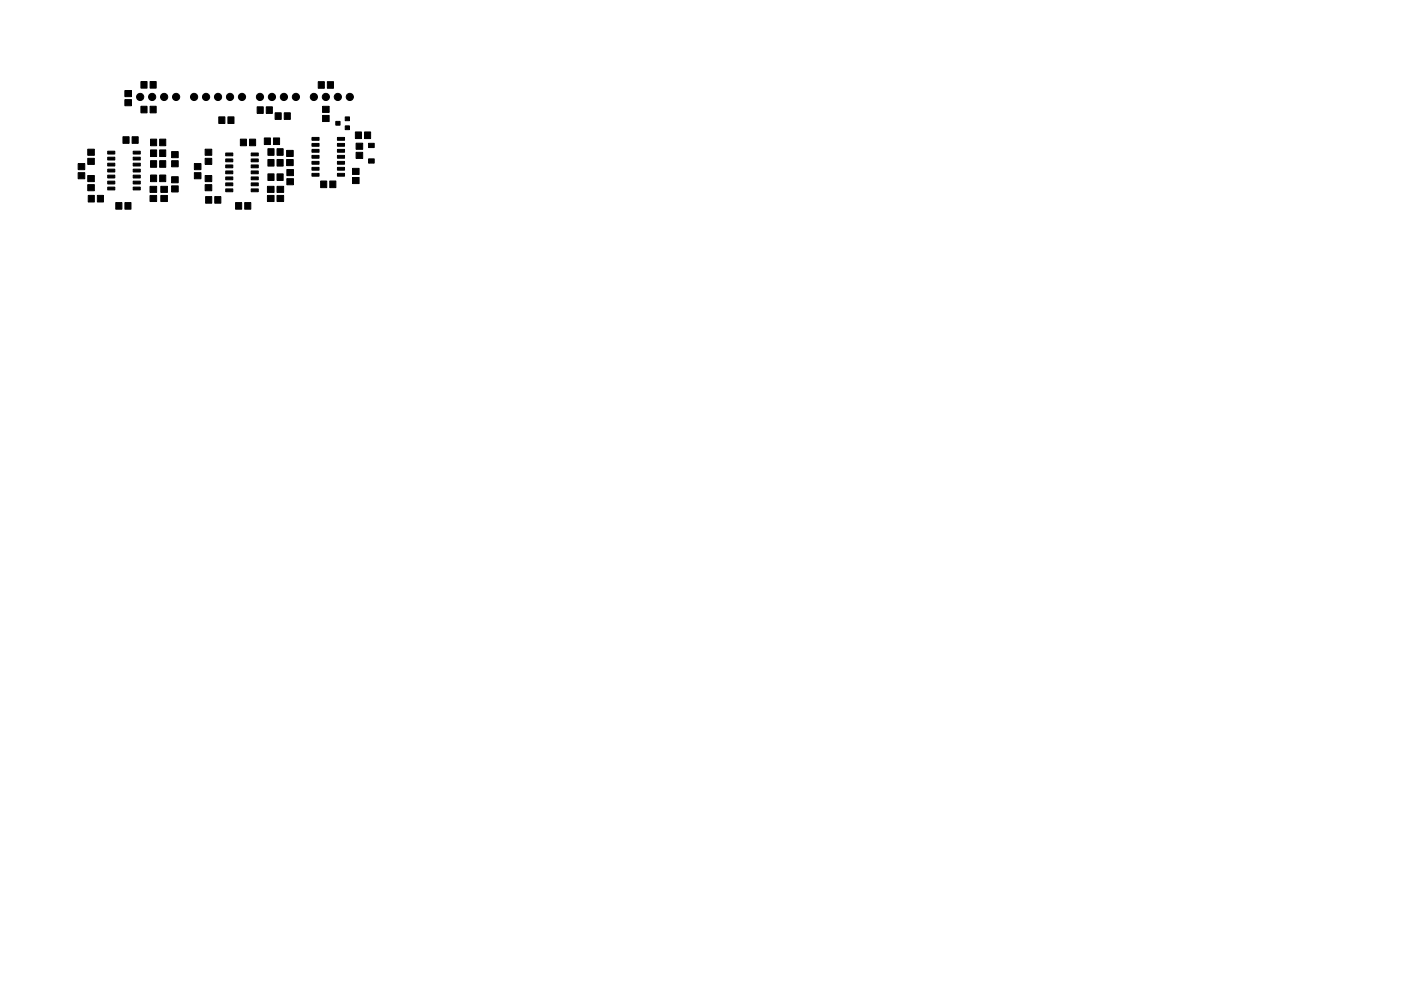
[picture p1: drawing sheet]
<svg xmlns="http://www.w3.org/2000/svg" width="297mm" height="210mm" viewBox="0 0 297 210" stroke-linecap="round" stroke-linejoin="round" font-family="sans-serif">
<g fill="#000" stroke="#000" stroke-width=".21">
<path d="M26.5 19.2h1.4v1.3h-1.4zM29.9 17.3h1.3v1.4h-1.3zM31.8 17.3h1.3v1.4h-1.3zM67.5 17.3h1.3v1.4h-1.3zM69.4 17.3h1.3v1.4h-1.3zM16.6 36.6h1.4v1.3h-1.4zM16.6 34.7h1.4v1.3h-1.4zM18.6 33.6h1.4v1.3h-1.4zM18.6 31.7h1.4v1.2h-1.4zM18.6 37.2h1.4v1.3h-1.4zM22.8 32.1h1.5v.6h-1.5zM22.8 33.3h1.5v.6h-1.5z"/>
<path d="M22.8 34.6h1.5v.6h-1.5zM22.8 35.9h1.5v.6h-1.5zM22.8 37.2h1.5v.6h-1.5zM22.8 38.4h1.5v.6h-1.5zM26.5 21.1h1.4v1.3h-1.4zM26.1 29h1.3v1.4h-1.3zM28.2 38.4h1.5v.6h-1.5zM28.2 37.2h1.5v.6h-1.5zM28.2 35.9h1.5v.6h-1.5zM28.2 34.6h1.5v.6h-1.5zM28.2 33.3h1.5v.6h-1.5zM28.2 32.1h1.5v.6h-1.5z"/>
<path d="M28 29h1.3v1.4h-1.3zM29.9 22.5h1.3v1.4h-1.3zM31.8 22.5h1.3v1.4h-1.3zM31.9 31.8h1.3v1.4h-1.3zM31.9 37.1h1.3v1.4h-1.3zM31.9 34.1h1.3v1.4h-1.3zM31.9 29.5h1.3v1.4h-1.3zM33.8 31.8h1.3v1.4h-1.3zM33.8 37.1h1.3v1.4h-1.3zM34.1 39.5h1.4v1.3h-1.4zM33.8 34.1h1.3v1.4h-1.3zM33.8 29.5h1.3v1.4h-1.3z"/>
<path d="M36.4 37.5h1.4v1.3h-1.4zM36.4 39.4h1.4v1.3h-1.4zM36.4 34.1h1.4v1.3h-1.4zM36.4 32.2h1.4v1.3h-1.4zM41.2 36.6h1.4v1.3h-1.4zM41.2 34.7h1.4v1.3h-1.4zM43.5 33.6h1.4v1.3h-1.4zM43.5 31.7h1.4v1.2h-1.4zM43.5 37.2h1.4v1.3h-1.4zM43.5 39.2h1.4v1.3h-1.4zM46.4 24.8h1.3v1.4h-1.3zM47.9 38.8h1.5v.6h-1.5z"/>
<path d="M47.9 37.5h1.5v.6h-1.5zM47.9 36.3h1.5v.6h-1.5zM47.9 35h1.5v.6h-1.5zM47.9 33.7h1.5v.6h-1.5zM47.9 32.5h1.5v.6h-1.5zM48.3 24.8h1.3v1.4h-1.3zM51 29.5h1.3v1.4h-1.3zM53.3 32.5h1.5v.6h-1.5zM53.3 33.7h1.5v.6h-1.5zM53.3 35h1.5v.6h-1.5zM53.3 36.3h1.5v.6h-1.5zM53.3 37.5h1.5v.6h-1.5z"/>
<path d="M53.3 38.8h1.5v.6h-1.5zM52.9 29.5h1.3v1.4h-1.3zM54.5 22.7h1.3v1.4h-1.3zM56 29.3h1.3v1.4h-1.3zM56.7 39.5h1.4v1.3h-1.4zM56.8 36.9h1.3v1.4h-1.3zM56.5 22.7h1.2v1.4h-1.2zM58 29.3h1.3v1.4h-1.3zM56.8 33.8h1.3v1.4h-1.3zM56.8 31.6h1.3v1.4h-1.3zM58.3 23.9h1.3v1.4h-1.3zM58.7 36.9h1.3v1.4h-1.3z"/>
<path d="M58.7 33.8h1.3v1.4h-1.3zM58.7 31.6h1.3v1.4h-1.3zM60.3 23.9h1.3v1.4h-1.3zM60.8 31.9h1.4v1.3h-1.4zM60.8 33.8h1.4v1.3h-1.4zM60.8 36h1.4v1.3h-1.4zM60.8 37.9h1.4v1.3h-1.4zM66.1 36.8h1.5v.6h-1.5zM66.1 35.5h1.5v.6h-1.5zM66.1 34.2h1.5v.6h-1.5zM66.1 33h1.5v.6h-1.5zM66.1 31.7h1.5v.6h-1.5z"/>
<path d="M66.1 30.4h1.5v.6h-1.5zM66.1 29.2h1.5v.6h-1.5zM68 38.4h1.3v1.4h-1.3zM68.4 24.5h1.4v1.3h-1.4zM68.4 22.6h1.4v1.3h-1.4zM69.9 38.4h1.3v1.4h-1.3zM71.5 29.2h1.5v.6h-1.5zM71.5 30.4h1.5v.6h-1.5zM71.5 31.7h1.5v.6h-1.5zM71.5 33h1.5v.6h-1.5zM71.5 34.2h1.5v.6h-1.5zM71.5 35.5h1.5v.6h-1.5z"/>
<path d="M71.5 36.8h1.5v.6h-1.5zM71.2 25.8h.9v.8h-.9zM73.2 24.8h.9v.8h-.9zM73.2 26.7h.9v.8h-.9zM74.7 35.7h1.4v1.3h-1.4zM74.7 37.7h1.4v1.2h-1.4zM75.3 28h1.3v1.4h-1.3zM75.5 32.3h1.4v1.3h-1.4zM75.5 30.4h1.4v1.3h-1.4zM77.3 28h1.3v1.4h-1.3zM78.1 30.4h1.2v.9h-1.2zM78.1 33.7h1.2v.9h-1.2z"/>
<path d="M18.7 41.5h1.3v1.4h-1.3zM18.6 39.2h1.4v1.3h-1.4zM20.6 41.5h1.3v1.4h-1.3zM22.8 39.7h1.5v.6h-1.5zM24.5 43h1.3v1.4h-1.3zM26.5 43h1.3v1.4h-1.3zM28.2 39.7h1.5v.6h-1.5zM31.8 41.5h1.4v1.3h-1.4zM31.8 39.5h1.4v1.3h-1.4zM34.1 41.5h1.4v1.3h-1.4zM43.6 41.7h1.3v1.4h-1.3zM45.5 41.7h1.3v1.4h-1.3z"/>
<path d="M47.9 40.1h1.5v.6h-1.5zM49.9 43h1.3v1.4h-1.3zM51.9 43h1.3v1.4h-1.3zM53.3 40.1h1.5v.6h-1.5zM56.7 41.5h1.4v1.3h-1.4zM58.7 41.5h1.4v1.3h-1.4zM58.7 39.5h1.4v1.3h-1.4z"/>
<circle cx="29.7" cy="20.6" r=".76"/>
<circle cx="32.3" cy="20.6" r=".76"/>
<circle cx="34.8" cy="20.6" r=".76"/>
<circle cx="37.3" cy="20.6" r=".76"/>
<circle cx="41.1" cy="20.6" r=".76"/>
<circle cx="43.7" cy="20.6" r=".76"/>
<circle cx="46.2" cy="20.6" r=".76"/>
<circle cx="48.8" cy="20.6" r=".76"/>
<circle cx="51.3" cy="20.6" r=".76"/>
<circle cx="55.1" cy="20.6" r=".76"/>
<circle cx="57.7" cy="20.6" r=".76"/>
<circle cx="60.2" cy="20.6" r=".76"/>
<circle cx="62.7" cy="20.6" r=".76"/>
<circle cx="66.5" cy="20.6" r=".76"/>
<circle cx="69.1" cy="20.6" r=".76"/>
<circle cx="71.6" cy="20.6" r=".76"/>
<circle cx="74.2" cy="20.6" r=".76"/>
</g>
</svg>
